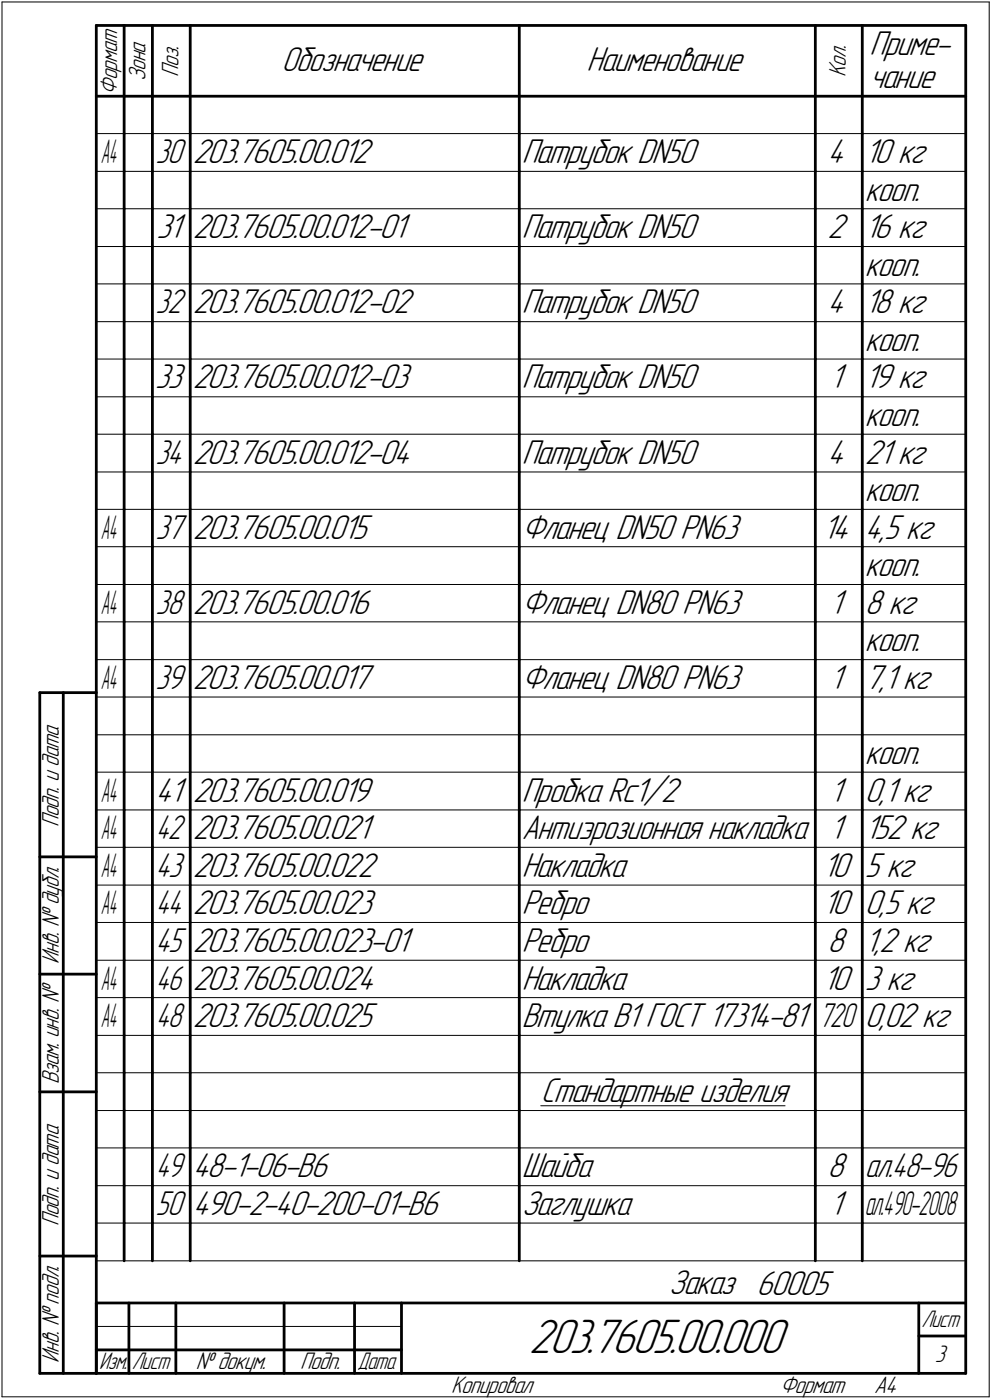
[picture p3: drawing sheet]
<svg xmlns="http://www.w3.org/2000/svg" width="211mm" height="298mm" viewBox="0 0 211 298" stroke-linecap="round" stroke-linejoin="round" font-family="sans-serif">
<defs><g id="words">
<text font-size="10.9" x="112.6" y="288.1">203.7605.00.000</text>
<g font-size="7.8">
<text x="185" y="11.7">Приме-</text>
<text x="59.9" y="15.2">Обозначение</text>
<text x="124.8" y="15.2">Наименование</text>
<text x="185" y="18.7">чание</text>
<text x="41" y="34.7">203.7605.00.012</text>
<text x="111" y="34.7">Патрубок DN50</text>
<text x="176.1" y="34.7">4</text>
<text x="184" y="34.7">10 кг</text>
<text x="184" y="42.7">кооп.</text>
<text x="33.3" y="50.7">31</text>
<text x="41" y="50.7">203.7605.00.012-01</text>
<text x="111" y="50.7">Патрубок DN50</text>
<text x="176.1" y="50.7">2</text>
<text x="184" y="50.7">16 кг</text>
<text x="184" y="58.7">кооп.</text>
<text x="41" y="66.7">203.7605.00.012-02</text>
<text x="111" y="66.7">Патрубок DN50</text>
<text x="176.1" y="66.7">4</text>
<text x="184" y="66.7">18 кг</text>
<text x="184" y="74.7">кооп.</text>
<text x="33" y="82.7">33</text>
<text x="41" y="82.7">203.7605.00.012-03</text>
<text x="111" y="82.7">Патрубок DN50</text>
<text x="176.6" y="82.7">1</text>
<text x="184" y="82.7">19 кг</text>
<text x="184" y="90.7">кооп.</text>
<text x="41" y="98.7">203.7605.00.012-04</text>
<text x="111" y="98.7">Патрубок DN50</text>
<text x="176.1" y="98.7">4</text>
<text x="184" y="98.7">21 кг</text>
<text x="184" y="106.7">кооп.</text>
<text x="41" y="114.7">203.7605.00.015</text>
<text x="111" y="114.7">Фланец DN50 PN63</text>
<text x="175.1" y="114.7">14</text>
<text x="184" y="114.7">4,5 кг</text>
<text x="184" y="122.7">кооп.</text>
<text x="41" y="130.7">203.7605.00.016</text>
<text x="111" y="130.7">Фланец DN80 PN63</text>
<text x="176.6" y="130.7">1</text>
<text x="184" y="130.7">8 кг</text>
<text x="184" y="138.7">кооп.</text>
<text x="41" y="146.7">203.7605.00.017</text>
<text x="111" y="146.7">Фланец DN80 PN63</text>
<text x="176.6" y="146.7">1</text>
<text x="184" y="146.7">7,1 кг</text>
<text x="184" y="162.7">кооп.</text>
<text x="33.1" y="170.7">41</text>
<text x="41" y="170.7">203.7605.00.019</text>
<text x="111" y="170.7">Пробка Rс1/2</text>
<text x="176.6" y="170.7">1</text>
<text x="184" y="170.7">0,1 кг</text>
<text x="41" y="178.7">203.7605.00.021</text>
<text x="111" y="178.7">Антиэрозионная накладка</text>
<text x="176.6" y="178.7">1</text>
<text x="184" y="178.7">152 кг</text>
<text x="41" y="186.7">203.7605.00.022</text>
<text x="111" y="186.7">Накладка</text>
<text x="175.1" y="186.7">10</text>
<text x="184" y="186.7">5 кг</text>
<text x="41" y="194.7">203.7605.00.023</text>
<text x="111" y="194.7">Ребро</text>
<text x="175.1" y="194.7">10</text>
<text x="184" y="194.7">0,5 кг</text>
<text x="41" y="202.7">203.7605.00.023-01</text>
<text x="111" y="202.7">Ребро</text>
<text x="176.1" y="202.7">8</text>
<text x="184" y="202.7">1,2 кг</text>
<text x="41" y="210.7">203.7605.00.024</text>
<text x="111" y="210.7">Накладка</text>
<text x="175.1" y="210.7">10</text>
<text x="184" y="210.7">3 кг</text>
<text x="41" y="218.7">203.7605.00.025</text>
<text x="111" y="218.7">Втулка В1 ГОСТ 17314-81</text>
<text x="184" y="218.7">0,02 кг</text>
<text x="115.1" y="234.7">Стандартные изделия</text>
<text x="41" y="250.7">48-1-06-В6</text>
<text x="111" y="250.7">Шайба</text>
<text x="176.1" y="250.7">8</text>
<text x="41" y="258.7">490-2-40-200-01-В6</text>
<text x="111" y="258.7">Заглушка</text>
<text x="176.6" y="258.7">1</text>
<text x="142.3" y="275.6">Заказ 60005</text>
</g>
<g font-size="7.7">
<text x="33.1" y="34.7">30</text>
<text x="33.1" y="66.7">32</text>
<text x="33.1" y="98.7">34</text>
<text x="33.1" y="114.7">37</text>
<text x="33.1" y="130.7">38</text>
<text x="33.1" y="146.7">39</text>
<text x="33.1" y="178.7">42</text>
<text x="33.1" y="186.7">43</text>
<text x="33.1" y="194.7">44</text>
<text x="33.1" y="202.7">45</text>
<text x="33.1" y="210.7">46</text>
<text x="33.1" y="218.7">48</text>
<text x="33.1" y="250.7">49</text>
<text x="184" y="250.7">ал.48-96</text>
<text x="33.1" y="258.7">50</text>
</g>
<text font-size="7.6" x="174.2" y="218.7">720</text>
<text font-size="7.5" x="184" y="258.7">ал.490-2008</text>
<g font-size="7.4">
<text x="21.5" y="34.7">А4</text>
<text x="21.5" y="114.7">А4</text>
<text x="21.5" y="130.7">А4</text>
<text x="21.5" y="146.7">А4</text>
<text x="21.5" y="170.7">А4</text>
<text x="21.5" y="178.7">А4</text>
<text x="21.5" y="186.7">А4</text>
<text x="21.5" y="194.7">А4</text>
<text x="21.5" y="210.7">А4</text>
<text x="21.5" y="218.7">А4</text>
</g>
<g font-size="5.4">
<text x="31" y="17.3" transform="rotate(-90 31 17.3)">Зона</text>
<text x="38" y="16.3" transform="rotate(-90 38 16.3)">Поз.</text>
<text x="180" y="16.3" transform="rotate(-90 180 16.3)">Кол.</text>
<text x="25" y="20.2" transform="rotate(-90 25 20.2)">Формат</text>
<text x="12.6" y="176.1" transform="rotate(-90 12.6 176.1)">Подп. и дата</text>
<text x="12.6" y="205.2" transform="rotate(-90 12.6 205.2)">Инв. № дубл.</text>
<text x="12.6" y="230.9" transform="rotate(-90 12.6 230.9)">Взам. инв. №</text>
<text x="12.6" y="261.1" transform="rotate(-90 12.6 261.1)">Подп. и дата</text>
<text x="12.6" y="290.2" transform="rotate(-90 12.6 290.2)">Инв. № подл.</text>
<text x="41.6" y="291.6">№ докум.</text>
<text x="63.9" y="291.6">Подп.</text>
<text x="198.9" y="290.1">3</text>
<text x="96" y="296.6">Копировал</text>
<text x="166" y="296.6">Формат</text>
<text x="186" y="296.6">A4</text>
</g>
<g font-size="5.3">
<text x="196.1" y="282.6">Лист</text>
<text x="21.1" y="291.6">Изм.</text>
<text x="28.1" y="291.6">Лист</text>
<text x="76.1" y="291.6">Дата</text>
</g>
</g></defs>
<g fill="none" stroke="#000" stroke-width=".21">
<path d="M.4 .4h210.1zM.4 .4v297zM210.5 .4v297zM20.5 36.5h5.9zM20.5 28.4h185zM26.4 36.5h6zM32.4 36.5h8.1zM40.5 36.5h70zM110.5 36.5h63zM173.5 36.5h10zM183.5 36.5h22zM20.5 44.4h5.9z"/>
<path d="M20.5 52.5h5.9zM26.4 44.4h6zM26.4 52.5h6zM32.4 44.4h8.1zM32.4 52.5h8.1zM40.5 44.4h70zM40.5 52.5h70zM110.5 44.4h63zM110.5 52.5h63zM173.5 44.4h10zM173.5 52.5h10zM183.5 44.4h22z"/>
<path d="M183.5 52.5h22zM20.5 60.5h5.9zM20.5 68.5h5.9zM20.5 76.5h5.9zM26.4 60.5h6zM26.4 68.5h6zM26.4 76.5h6zM32.4 60.5h8.1zM32.4 68.5h8.1zM32.4 76.5h8.1zM40.5 60.5h70zM40.5 68.5h70z"/>
<path d="M40.5 76.5h70zM110.5 60.5h63zM110.5 68.5h63zM110.5 76.5h63zM173.5 60.5h10zM173.5 68.5h10zM173.5 76.5h10zM183.5 60.5h22zM183.5 68.5h22zM183.5 76.5h22zM20.5 84.5h5.9zM20.5 92.5h5.9z"/>
<path d="M26.4 84.5h6zM26.4 92.5h6zM32.4 84.5h8.1zM32.4 92.5h8.1zM40.5 84.5h70zM40.5 92.5h70zM110.5 84.5h63zM110.5 92.5h63zM173.5 84.5h10zM173.5 92.5h10zM183.5 84.5h22zM183.5 92.5h22z"/>
<path d="M20.5 100.5h5.9zM20.5 108.5h5.9zM20.5 116.4h5.9zM26.4 100.5h6zM26.4 108.5h6zM26.4 116.4h6zM32.4 100.5h8.1zM32.4 108.5h8.1zM32.4 116.4h8.1zM40.5 100.5h70zM40.5 108.5h70zM40.5 116.4h70z"/>
<path d="M110.5 100.5h63zM110.5 108.5h63zM110.5 116.4h63zM173.5 100.5h10zM173.5 108.5h10zM173.5 116.4h10zM183.5 100.5h22zM183.5 108.5h22zM183.5 116.4h22zM20.5 124.5h5.9zM20.5 132.4h5.9zM26.4 124.5h6z"/>
<path d="M26.4 132.4h6zM32.4 124.5h8.1zM32.4 132.4h8.1zM40.5 124.5h70zM40.5 132.4h70zM110.5 124.5h63zM110.5 132.4h63zM173.5 124.5h10zM173.5 132.4h10zM183.5 124.5h22zM183.5 132.4h22zM20.5 140.5h5.9z"/>
<path d="M20.5 148.4h5.9zM20.5 156.5h5.9zM26.4 140.5h6zM26.4 148.4h6zM26.4 156.5h6zM32.4 140.5h8.1zM32.4 148.4h8.1zM32.4 156.5h8.1zM40.5 140.5h70zM40.5 148.4h70zM40.5 156.5h70zM110.5 140.5h63z"/>
<path d="M110.5 148.4h63zM110.5 156.5h63zM173.5 140.5h10zM173.5 148.4h10zM173.5 156.5h10zM183.5 140.5h22zM183.5 148.4h22zM183.5 156.5h22zM20.5 164.4h5.9zM20.5 172.5h5.9zM26.4 164.4h6zM26.4 172.5h6z"/>
<path d="M32.4 164.4h8.1zM32.4 172.5h8.1zM40.5 164.4h70zM40.5 172.5h70zM110.5 164.4h63zM110.5 172.5h63zM173.5 164.4h10zM173.5 172.5h10zM183.5 164.4h22zM183.5 172.5h22zM20.5 180.4h5.9zM20.5 188.5h5.9z"/>
<path d="M20.5 196.4h5.9zM26.4 180.4h6zM26.4 188.5h6zM26.4 196.4h6zM32.4 180.4h8.1zM32.4 188.5h8.1zM32.4 196.4h8.1zM40.5 180.4h70zM40.5 188.5h70zM40.5 196.4h70zM110.5 180.4h63zM110.5 188.5h63z"/>
<path d="M110.5 196.4h63zM173.5 180.4h10zM173.5 188.5h10zM173.5 196.4h10zM183.5 180.4h22zM183.5 188.5h22zM183.5 196.4h22zM20.5 204.5h5.9zM20.5 212.4h5.9zM26.4 204.5h6zM26.4 212.4h6zM32.4 204.5h8.1z"/>
<path d="M32.4 212.4h8.1zM40.5 204.5h70zM40.5 212.4h70zM110.5 204.5h63zM110.5 212.4h63zM173.5 204.5h10zM173.5 212.4h10zM183.5 204.5h22zM183.5 212.4h22zM20.5 220.5h5.9zM20.5 228.4h5.9zM20.5 236.5h5.9z"/>
<path d="M26.4 220.5h6zM26.4 228.4h6zM26.4 236.5h6zM32.4 220.5h8.1zM32.4 228.4h8.1zM32.4 236.5h8.1zM40.5 220.5h70zM40.5 228.4h70zM40.5 236.5h70zM110.5 220.5h63zM110.5 228.4h63zM110.5 236.5h63z"/>
<path d="M115.1 235.5h51.9zM173.5 220.5h10zM173.5 228.4h10zM173.5 236.5h10zM183.5 220.5h22zM183.5 228.4h22zM183.5 236.5h22zM20.5 244.4h5.9zM20.5 252.5h5.9zM26.4 244.4h6zM26.4 252.5h6zM32.4 244.4h8.1z"/>
<path d="M32.4 252.5h8.1zM40.5 244.4h70zM40.5 252.5h70zM110.5 244.4h63zM110.5 252.5h63zM173.5 244.4h10zM173.5 252.5h10zM183.5 244.4h22zM183.5 252.5h22zM20.5 260.4h185zM20.5 268.5h185zM.4 297.4h210.1z"/>
<path d="M20.5 282.4h64.9z"/>
</g>
<g fill="none" stroke="#000" stroke-width=".59">
<path d="M20.5 5.4h185zM20.5 5.4v287zM26.4 5.4v23zM32.4 5.4v23zM40.5 5.4v23zM110.5 5.4v23zM173.5 5.4v23zM183.5 5.4v23zM205.5 5.4v287zM20.5 20.5h5.9zM26.4 28.4v8.1zM26.4 36.5v7.9z"/>
<path d="M26.4 20.5h6zM32.4 28.4v8.1zM32.4 36.5v7.9zM32.4 20.5h8.1zM40.5 28.4v8.1zM40.5 36.5v7.9zM40.5 20.5h70zM110.5 28.4v8.1zM110.5 36.5v7.9zM110.5 20.5h63zM173.5 28.4v8.1zM173.5 36.5v7.9z"/>
<path d="M173.5 20.5h10zM183.5 28.4v8.1zM183.5 36.5v7.9zM183.5 20.5h22zM26.4 44.4v8.1zM26.4 52.5v8zM32.4 44.4v8.1zM32.4 52.5v8zM40.5 44.4v8.1zM40.5 52.5v8zM110.5 44.4v8.1zM110.5 52.5v8z"/>
<path d="M173.5 44.4v8.1zM173.5 52.5v8zM183.5 44.4v8.1zM183.5 52.5v8zM26.4 60.5v8zM26.4 68.5v8zM26.4 76.5v8zM32.4 60.5v8zM32.4 68.5v8zM32.4 76.5v8zM40.5 60.5v8zM40.5 68.5v8z"/>
<path d="M40.5 76.5v8zM110.5 60.5v8zM110.5 68.5v8zM110.5 76.5v8zM173.5 60.5v8zM173.5 68.5v8zM173.5 76.5v8zM183.5 60.5v8zM183.5 68.5v8zM183.5 76.5v8zM26.4 84.5v8zM26.4 92.5v8z"/>
<path d="M32.4 84.5v8zM32.4 92.5v8zM40.5 84.5v8zM40.5 92.5v8zM110.5 84.5v8zM110.5 92.5v8zM173.5 84.5v8zM173.5 92.5v8zM183.5 84.5v8zM183.5 92.5v8zM26.4 100.5v8zM26.4 108.5v7.9z"/>
<path d="M26.4 116.4v8.1zM32.4 100.5v8zM32.4 108.5v7.9zM32.4 116.4v8.1zM40.5 100.5v8zM40.5 108.5v7.9zM40.5 116.4v8.1zM110.5 100.5v8zM110.5 108.5v7.9zM110.5 116.4v8.1zM173.5 100.5v8zM173.5 108.5v7.9z"/>
<path d="M173.5 116.4v8.1zM183.5 100.5v8zM183.5 108.5v7.9zM183.5 116.4v8.1zM26.4 124.5v7.9zM26.4 132.4v8.1zM32.4 124.5v7.9zM32.4 132.4v8.1zM40.5 124.5v7.9zM40.5 132.4v8.1zM110.5 124.5v7.9zM110.5 132.4v8.1z"/>
<path d="M173.5 124.5v7.9zM173.5 132.4v8.1zM183.5 124.5v7.9zM183.5 132.4v8.1zM8.5 147.5v144.9zM8.5 147.5h12zM13.5 147.5v144.9zM26.4 140.5v7.9zM26.4 148.4v8.1zM26.4 156.5v7.9zM32.4 140.5v7.9zM32.4 148.4v8.1z"/>
<path d="M32.4 156.5v7.9zM40.5 140.5v7.9zM40.5 148.4v8.1zM40.5 156.5v7.9zM110.5 140.5v7.9zM110.5 148.4v8.1zM110.5 156.5v7.9zM173.5 140.5v7.9zM173.5 148.4v8.1zM173.5 156.5v7.9zM183.5 140.5v7.9zM183.5 148.4v8.1z"/>
<path d="M183.5 156.5v7.9zM26.4 164.4v8.1zM26.4 172.5v7.9zM32.4 164.4v8.1zM32.4 172.5v7.9zM40.5 164.4v8.1zM40.5 172.5v7.9zM110.5 164.4v8.1zM110.5 172.5v7.9zM173.5 164.4v8.1zM173.5 172.5v7.9zM183.5 164.4v8.1z"/>
<path d="M183.5 172.5v7.9zM8.5 182.5h12zM26.4 180.4v8.1zM26.4 188.5v7.9zM26.4 196.4v8.1zM32.4 180.4v8.1zM32.4 188.5v7.9zM32.4 196.4v8.1zM40.5 180.4v8.1zM40.5 188.5v7.9zM40.5 196.4v8.1zM110.5 180.4v8.1z"/>
<path d="M110.5 188.5v7.9zM110.5 196.4v8.1zM173.5 180.4v8.1zM173.5 188.5v7.9zM173.5 196.4v8.1zM183.5 180.4v8.1zM183.5 188.5v7.9zM183.5 196.4v8.1zM8.5 207.4h12zM26.4 204.5v7.9zM26.4 212.4v8.1zM32.4 204.5v7.9z"/>
<path d="M32.4 212.4v8.1zM40.5 204.5v7.9zM40.5 212.4v8.1zM110.5 204.5v7.9zM110.5 212.4v8.1zM173.5 204.5v7.9zM173.5 212.4v8.1zM183.5 204.5v7.9zM183.5 212.4v8.1zM8.5 232.5h12zM26.4 220.5v7.9zM26.4 228.4v8.1z"/>
<path d="M26.4 236.5v7.9zM32.4 220.5v7.9zM32.4 228.4v8.1zM32.4 236.5v7.9zM40.5 220.5v7.9zM40.5 228.4v8.1zM40.5 236.5v7.9zM110.5 220.5v7.9zM110.5 228.4v8.1zM110.5 236.5v7.9zM173.5 220.5v7.9zM173.5 228.4v8.1z"/>
<path d="M173.5 236.5v7.9zM183.5 220.5v7.9zM183.5 228.4v8.1zM183.5 236.5v7.9zM26.4 244.4v8.1zM26.4 252.5v7.9zM32.4 244.4v8.1zM32.4 252.5v7.9zM40.5 244.4v8.1zM40.5 252.5v7.9zM110.5 244.4v8.1zM110.5 252.5v7.9z"/>
<path d="M173.5 244.4v8.1zM173.5 252.5v7.9zM183.5 244.4v8.1zM183.5 252.5v7.9zM8.5 267.5h12zM20.5 277.5h185zM20.5 277.5v14.9zM26.4 260.4v8.1zM27.4 277.5v14.9zM32.4 260.4v8.1zM37.4 277.5v14.9zM40.5 260.4v8.1z"/>
<path d="M60.5 277.5v14.9zM75.4 277.5v14.9zM85.4 277.5v14.9zM110.5 260.4v8.1zM173.5 260.4v8.1zM183.5 260.4v8.1zM195.5 277.5v14.9zM8.5 292.4h12zM20.5 292.4h185zM20.5 287.4h6.9zM27.4 287.4h10zM37.4 287.4h23.1z"/>
<path d="M60.5 287.4h14.9zM75.4 287.4h10zM195.5 284.5h10z"/>
</g>
<use href="#words"/>
</svg>
